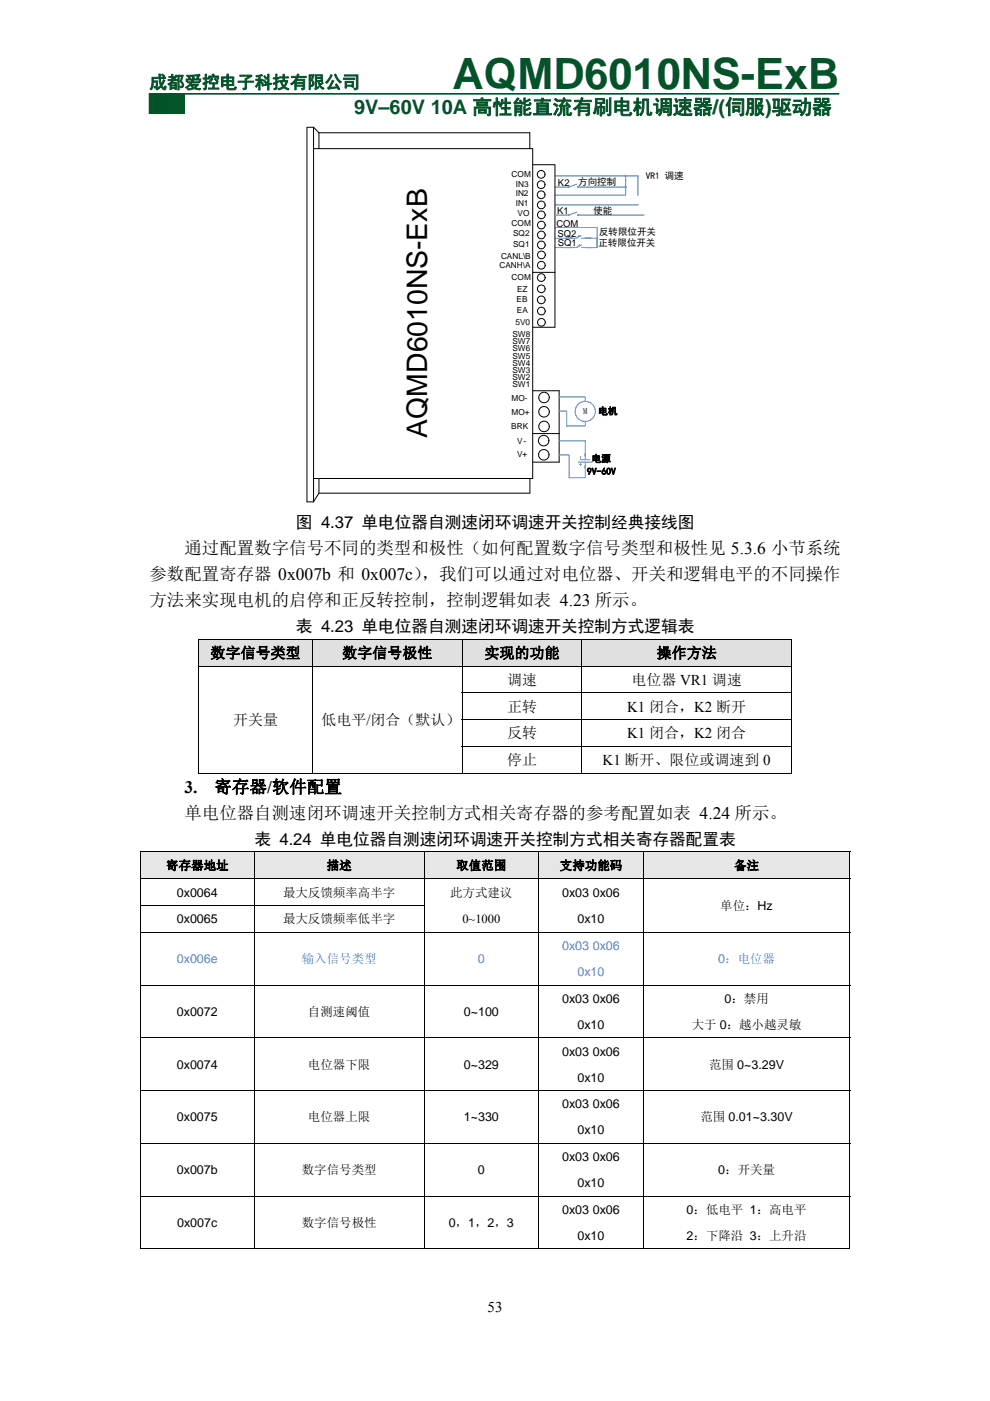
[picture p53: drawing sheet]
<svg xmlns="http://www.w3.org/2000/svg" width="210mm" height="297mm" viewBox="0 0 210 297" stroke-linecap="round" stroke-linejoin="round" font-family="sans-serif">
<defs><g id="words">
<text font-size="9.2" fill="#025328" x="96" y="18.9">AQMD6010NS-ExB</text>
<text font-size="6" x="90.6" y="92.8" transform="rotate(-90 90.6 92.8)">AQMD6010NS-ExB</text>
<text font-size="4.2" fill="#025328" x="75.1" y="24.2">9V–60V 10A 高性能直流有刷电机调速器/(伺服)驱动器</text>
<text font-size="3.7" fill="#025328" x="31.7" y="18.7">成都爱控电子科技有限公司</text>
<g font-size="3.7">
<text x="39.1" y="117.5">通过配置数字信号不同的类型和极性（如何配置数字信号类型和极性见 5.3.6 小节系统</text>
<text x="31.7" y="123">参数配置寄存器 0x007b 和 0x007c）</text>
<text x="89.5" y="123">，我们可以通过对电位器、开关和逻辑电平的不同操作</text>
<text x="31.7" y="128.5">方法来实现电机的启停和正反转控制，控制逻辑如表 4.23 所示。</text>
<text x="39.1" y="168.1">3.</text>
<text x="39.1" y="173.6">单电位器自测速闭环调速开关控制方式相关寄存器的参考配置如表 4.24 所示。</text>
<text x="45.5" y="168.1">寄存器/软件配置</text>
</g>
<g font-size="3.5">
<text x="62.8" y="112">图 4.37 单电位器自测速闭环调速开关控制经典接线图</text>
<text x="62.8" y="134">表 4.23 单电位器自测速闭环调速开关控制方式逻辑表</text>
<text x="54" y="179.1">表 4.24 单电位器自测速闭环调速开关控制方式相关寄存器配置表</text>
</g>
<g font-size="3.2">
<text x="44.6" y="139.5">数字信号类型</text>
<text x="72.6" y="139.5">数字信号极性</text>
<text x="102.7" y="139.5">实现的功能</text>
<text x="139.3" y="139.5">操作方法</text>
<text x="107.5" y="145.2">调速</text>
<text x="133.9" y="145.2">电位器 VR1 调速</text>
<text x="49.4" y="153.7">开关量</text>
<text x="68.2" y="153.7">低电平/闭合（默认）</text>
<text x="107.5" y="150.9">正转</text>
<text x="133" y="150.9">K1 闭合，K2 断开</text>
<text x="107.5" y="156.6">反转</text>
<text x="133" y="156.6">K1 闭合，K2 闭合</text>
<text x="107.5" y="162.3">停止</text>
<text x="127.8" y="162.3">K1 断开、限位或调速到 0</text>
<text x="103.4" y="278.1">53</text>
</g>
<g font-size="2.6">
<text x="35.2" y="184.4">寄存器地址</text>
<text x="69.3" y="184.4">描述</text>
<text x="96.8" y="184.4">取值范围</text>
<text x="118.7" y="184.4">支持功能码</text>
<text x="155.7" y="184.4">备注</text>
<text x="37.5" y="190.1">0x0064</text>
<text x="60" y="190.1">最大反馈频率高半字</text>
<text x="95.5" y="190.2">此方式建议</text>
<text x="119.3" y="190.2">0x03 0x06</text>
<text x="37.5" y="195.8">0x0065</text>
<text x="60" y="195.8">最大反馈频率低半字</text>
<text x="98.1" y="195.7">0~1000</text>
<text x="122.5" y="195.7">0x10</text>
<text x="152.8" y="192.9">单位：Hz</text>
<text x="37.5" y="215.4">0x0072</text>
<text x="65.3" y="215.4">自测速阈值</text>
<text x="98.4" y="215.4">0~100</text>
<text x="119.3" y="212.6">0x03 0x06</text>
<text x="153.6" y="212.6">0：禁用</text>
<text x="122.5" y="218.1">0x10</text>
<text x="146.7" y="218.1">大于 0：越小越灵敏</text>
<text x="37.5" y="226.6">0x0074</text>
<text x="65.3" y="226.6">电位器下限</text>
<text x="98.4" y="226.6">0~329</text>
<text x="119.3" y="223.8">0x03 0x06</text>
<text x="150.4" y="226.6">范围 0~3.29V</text>
<text x="122.5" y="229.3">0x10</text>
<text x="37.5" y="237.7">0x0075</text>
<text x="65.3" y="237.7">电位器上限</text>
<text x="98.4" y="237.7">1~330</text>
<text x="119.3" y="235">0x03 0x06</text>
<text x="148.6" y="237.7">范围 0.01~3.30V</text>
<text x="122.5" y="240.5">0x10</text>
<text x="37.5" y="248.9">0x007b</text>
<text x="64" y="248.9">数字信号类型</text>
<text x="101.3" y="248.9">0</text>
<text x="119.3" y="246.2">0x03 0x06</text>
<text x="122.5" y="251.7">0x10</text>
<text x="152.3" y="248.9">0：开关量</text>
<text x="119.3" y="257.4">0x03 0x06</text>
<text x="145.6" y="257.4">0：低电平 1：高电平</text>
<text x="37.6" y="260.1">0x007c</text>
<text x="64" y="260.1">数字信号极性</text>
<text x="95.2" y="260.1">0，1，2，3</text>
<text x="122.5" y="262.9">0x10</text>
<text x="145.6" y="262.9">2：下降沿 3：上升沿</text>
</g>
<g font-size="2.6" fill="#3365ff">
<text x="119.3" y="201.4">0x03 0x06</text>
<text x="37.5" y="204.2">0x006e</text>
<text x="64" y="204.2">输入信号类型</text>
<text x="101.3" y="204.2">0</text>
<text x="122.5" y="206.9">0x10</text>
<text x="152.3" y="204.2">0：电位器</text>
</g>
<g font-size="2">
<text x="118.3" y="39.4">K2</text>
<text x="122.7" y="39.3">方向控制</text>
<text x="136.9" y="38">VR1 调速</text>
<text x="118.2" y="45.3">K1</text>
<text x="125.9" y="45.3">使能</text>
<text x="118" y="48.1">COM</text>
<text x="118.2" y="50.3">SQ2</text>
<text x="118.3" y="52.2">SQ1</text>
<text x="126.9" y="52.2">正转限位开关</text>
<text x="127.1" y="49.9">反转限位开关</text>
<text x="126.9" y="87.8">电机</text>
<text x="124.5" y="100.6">9V-60V</text>
<text x="125.5" y="97.9">电源</text>
</g>
<g font-size="1.8">
<text x="108.5" y="37.4">COM</text>
<text x="109.4" y="41.6">IN2</text>
<text x="109.4" y="39.6">IN3</text>
<text x="108.5" y="47.8">COM</text>
<text x="109.4" y="43.7">IN1</text>
<text x="109.8" y="45.8">VO</text>
<text x="108.8" y="52.5">SQ1</text>
<text x="108.8" y="50.1">SQ2</text>
<text x="105.9" y="56.8">CANH\A</text>
<text x="106.3" y="54.8">CANL\B</text>
<text x="108.5" y="59.4">COM</text>
<text x="109.6" y="64.1">EB</text>
<text x="109.7" y="61.8">EZ</text>
<text x="108.7" y="71.4">SW8</text>
<text x="109.3" y="68.9">5V0</text>
<text x="109.6" y="66.4">EA</text>
<text x="108.7" y="72.9">SW7</text>
<text x="108.7" y="74.5">SW6</text>
<text x="108.7" y="76">SW5</text>
<text x="108.7" y="77.5">SW4</text>
<text x="108.7" y="79.1">SW3</text>
<text x="108.7" y="80.6">SW2</text>
<text x="108.7" y="82.1">SW1</text>
<text x="108.5" y="87.9">MO+</text>
<text x="108.5" y="85">MO-</text>
<text x="123.7" y="87.8">M</text>
<text x="108.4" y="90.9">BRK</text>
<text x="109.7" y="94.2">V-</text>
<text x="109.7" y="96.9">V+</text>
</g>
</g></defs>
<path d="M35.4 19.9h3.7v4.1h-3.7z" fill="#008000"/>
<path d="M35.4 19.9h3.7v4.1h-3.7z" fill="none" stroke="#008000" stroke-width=".26"/>
<path d="M31.7 19.9h3.7v4.1h-3.7z" fill="#025328"/>
<path d="M31.7 19.9h3.7v4.1h-3.7z" fill="none" stroke="#025328" stroke-width=".26"/>
<path d="M31.7 19.9h146.3" fill="none" stroke="#025328" stroke-width=".35"/>
<path d="M134.8 37.3h9.6v9.4h-9.6z" fill="#fff"/>
<g fill="none" stroke="#3365ff" stroke-width=".21">
<path d="M117.8 39.7h2.9M117.8 37.3h17.5v4.1M122.7 39.7h10M132.7 37.3v4.1h-14.9M117.8 48.2h8.9v4.3M117.8 43.5h17.6M122.7 45.6h13.9M122.9 50.1l-.1-.1-.3 .3M123 52.1l-.1-.2-.3 .4M123.3 50l-1.1 .5h-4.4M123.3 50.5h3.3M123.4 52.5h2.2"/>
<path d="M123.4 51.9l-1.2 .6h-4.4M126.7 50.3v2.2h-2.3"/>
</g>
<path d="M132.7 37.3h.1M126.6 50.5h.1" fill="none" stroke="#3365ff" stroke-width=".51"/>
<path d="M122.5 39.7a.13 .13 0 0 0 .2 0 .13 .13 0 0 0-.2 0zM120.5 39.7a.15 .15 0 0 0 .3 0 .15 .15 0 0 0-.3 0z" fill-rule="evenodd" fill="#fff"/>
<g fill="none" stroke="#3365ff" stroke-width=".21">
<path d="M122.4 39.1l-1.6 .5M117.8 45.6h2.9M118.6 87.2h1.6v3.1M118.6 84.2h5.5v.8M118.6 96.5h2.1v4.8h3.4v-2.5M118.7 93.5h5.4v4M122.6 98h3M122.9 98.5h.4M123.1 97.5h2M123.1 96.8v.4M123.1 98.3v.4M124.1 89.4v.9h-3.9"/>
<path d="M124.1 98v1.2"/>
<circle cx="120.7" cy="39.7" r=".12"/>
<circle cx="122.6" cy="39.7" r=".13"/>
<circle cx="124.1" cy="87.2" r="2.14"/>
</g>
<g fill="none" stroke="#000" stroke-width=".21">
<path d="M65.1 27v79.4h1.4l1.1-1.8v-3.1M65.2 27h1.2M66.5 31.5h46.5v69.9l-46.4 .1M67.6 28.2l-1.1-1.2v79.4M67.6 28.2h44.8v3.3M67.6 28.2v3.3M113.1 34.9h4.6M117.7 35v34.4h-4.6M113.1 57.7h4.6M114.1 60.8a.81 .81 0 0 1 1.3-.1 .81 .81 0 0 1-.3 1.3 .81 .81 0 0 1-1.1-.8zM113.1 82.8h5.5v15.2h-5.5M113.1 91.9h5.5"/>
<path d="M114.5 92.6a1.11 1.11 0 0 1 1.5-.1 1.11 1.11 0 0 1 .3 1.5l-.6 .5h-.5l-.6-.2-.4-.8zM114.6 83.5a1.11 1.11 0 0 1 1.7 .2l.1 .1a1.11 1.11 0 0 1-1.2 1.6 1.11 1.11 0 0 1-.6-1.9zM67.6 104.6h44.8M112.4 101.5v3.1"/>
<circle cx="114.8" cy="37" r=".82"/>
<circle cx="114.8" cy="39.2" r=".82"/>
<circle cx="114.8" cy="41.3" r=".81"/>
<circle cx="114.8" cy="58.9" r=".81"/>
<circle cx="114.8" cy="43.4" r=".81"/>
<circle cx="114.8" cy="56.2" r=".82"/>
<circle cx="114.8" cy="51.9" r=".82"/>
<circle cx="114.8" cy="47.7" r=".81"/>
<circle cx="114.8" cy="49.8" r=".81"/>
<circle cx="114.8" cy="45.6" r=".81"/>
<circle cx="114.8" cy="54.1" r=".82"/>
<circle cx="114.8" cy="63.6" r=".82"/>
<circle cx="114.8" cy="65.9" r=".81"/>
<circle cx="114.8" cy="68.3" r=".82"/>
<circle cx="115.3" cy="96.4" r="1.11"/>
<circle cx="115.4" cy="87.3" r="1.11"/>
<circle cx="115.4" cy="90.4" r="1.11"/>
</g>
<path d="M132.7 39.7h.1" fill="none" stroke="#3365ff" stroke-width=".51"/>
<path d="M122.5 45.6a.15 .15 0 0 0 .3 0 .15 .15 0 0 0-.3 0zM120.6 45.6a.13 .13 0 0 0 .2 0 .13 .13 0 0 0-.2 0z" fill-rule="evenodd" fill="#fff"/>
<g fill="none" stroke="#3365ff" stroke-width=".21">
<path d="M122.4 45l-1.6 .6"/>
<circle cx="120.7" cy="45.6" r=".13"/>
<circle cx="122.7" cy="45.6" r=".12"/>
</g>
<g fill="#e0e0e0">
<path d="M42.2 135.6h24v5.5h-24z"/>
<path d="M44 135.6h20.4v5.5h-20.4z"/>
<path d="M66.4 135.6h31.5v5.5h-31.5z"/>
<path d="M68.2 135.6h27.9v5.5h-27.9z"/>
<path d="M98.1 135.6h25.2v5.5h-25.2z"/>
<path d="M99.9 135.6h21.6v5.5h-21.6z"/>
<path d="M123.5 135.6h44.3v5.5h-44.3z"/>
<path d="M125.3 135.6h40.7v5.5h-40.7z"/>
</g>
<path d="M42.1 135.5h.1v.1h-.1zM167.8 135.5h.2v.1h-.2zM42.1 146.8h.1v.2h-.1zM42.1 152.5h.1v.2h-.1zM42.1 158.2h.1v.1h-.1zM66.2 146.8h.2v.2h-.2zM66.2 152.5h.2v.2h-.2zM66.2 158.2h.2v.1h-.2zM167.8 163.9h.2v.1h-.2z" fill="#000"/>
<g fill="none" stroke="#000" stroke-width=".21">
<path d="M42.1 135.6h125.9M42.1 135.6v5.5M66.3 135.6v5.5M98 135.6v5.5M123.4 135.6v5.5M167.9 135.6v5.5M42.1 141.2h125.9M42.1 141.3v5.5M42.1 147v5.5M42.1 152.7v5.5M42.1 158.3v5.7M66.3 141.3v5.5"/>
<path d="M66.3 147v5.5M66.3 152.7v5.5M66.3 158.3v5.7M97.9 146.9h70.1M97.9 152.6h70.1M97.9 158.3h70.1M98 141.3v5.5M98 147v5.5M98 152.7v5.5M98 158.3v5.7M123.4 141.3v5.5M123.4 147v5.5"/>
<path d="M123.4 152.7v5.5M123.4 158.3v5.7M167.9 141.3v5.5M167.9 147v5.5M167.9 152.7v5.5M167.9 158.3v5.7M42.1 164h24.1M66.4 164h31.5M98.1 164h25.2M123.5 164h44.3"/>
</g>
<g fill="#e6e6e6">
<path d="M29.9 180.7h23.9v5.5h-23.9z"/>
<path d="M31.7 180.7h20.3v5.5h-20.3z"/>
<path d="M54 180.7h35.9v5.5h-35.9z"/>
<path d="M55.8 180.7h32.2v5.5h-32.2z"/>
<path d="M90 180.7h24.2v5.5h-24.2z"/>
<path d="M91.8 180.7h20.6v5.5h-20.6z"/>
<path d="M114.3 180.7h22.1v5.5h-22.1z"/>
<path d="M116.2 180.7h18.4v5.5h-18.4z"/>
<path d="M136.6 180.7h43.5v5.5h-43.5z"/>
<path d="M138.4 180.7h39.9v5.5h-39.9z"/>
</g>
<path d="M29.7 180.6h.2v.1h-.2zM114.2 191.9h.1v.2h-.1zM136.4 191.9h.2v.2h-.2zM180.1 180.6h.2v.1h-.2zM180.1 191.9h.2v.2h-.2zM180.1 264.7h.2v.2h-.2z" fill="#000"/>
<g fill="none" stroke="#000" stroke-width=".21">
<path d="M29.7 180.6h150.6M29.7 186.3h150.6M29.7 192h60.3M29.7 197.7h150.6M29.8 180.7v5.5M29.8 186.4v5.5M29.8 192.1v5.5M29.8 197.8v11M53.9 180.7v5.5M53.9 186.4v5.5M53.9 192.1v5.5M53.9 197.8v11"/>
<path d="M90 180.7v5.5M90 186.4v5.5M90 192.1v5.5M90 197.8v11M114.3 180.7v5.5M114.3 186.4v5.5M114.3 192.1v5.5M114.3 197.8v11M136.5 180.7v5.5M136.5 186.4v5.5M136.5 192.1v5.5M136.5 197.8v11"/>
<path d="M180.2 180.7v5.5M180.2 186.4v5.5M180.2 192.1v5.5M180.2 197.8v11M29.7 208.9h150.6M29.8 208.9v11.1M53.9 208.9v11.1M90 208.9v11.1M114.3 208.9v11.1M136.5 208.9v11.1M180.2 208.9v11.1M29.7 220h150.6"/>
<path d="M29.7 231.2h150.6M29.8 220.1v11M29.8 231.3v11M53.9 220.1v11M53.9 231.3v11M90 220.1v11M90 231.3v11M114.3 220.1v11M114.3 231.3v11M136.5 220.1v11M136.5 231.3v11M180.2 220.1v11"/>
<path d="M180.2 231.3v11M29.7 242.4h150.6M29.7 253.6h150.6M29.8 242.5v11M29.8 253.7v11.2M53.9 242.5v11M53.9 253.7v11.2M90 242.5v11M90 253.7v11.2M114.3 242.5v11M114.3 253.7v11.2M136.5 242.5v11"/>
<path d="M136.5 253.7v11.2M180.2 242.5v11M180.2 253.7v11.2M29.7 264.8h24.1M54 264.8h35.9M90 264.8h24.2M114.3 264.8h22.1M136.6 264.8h43.5"/>
</g>
<use href="#words"/>
</svg>
